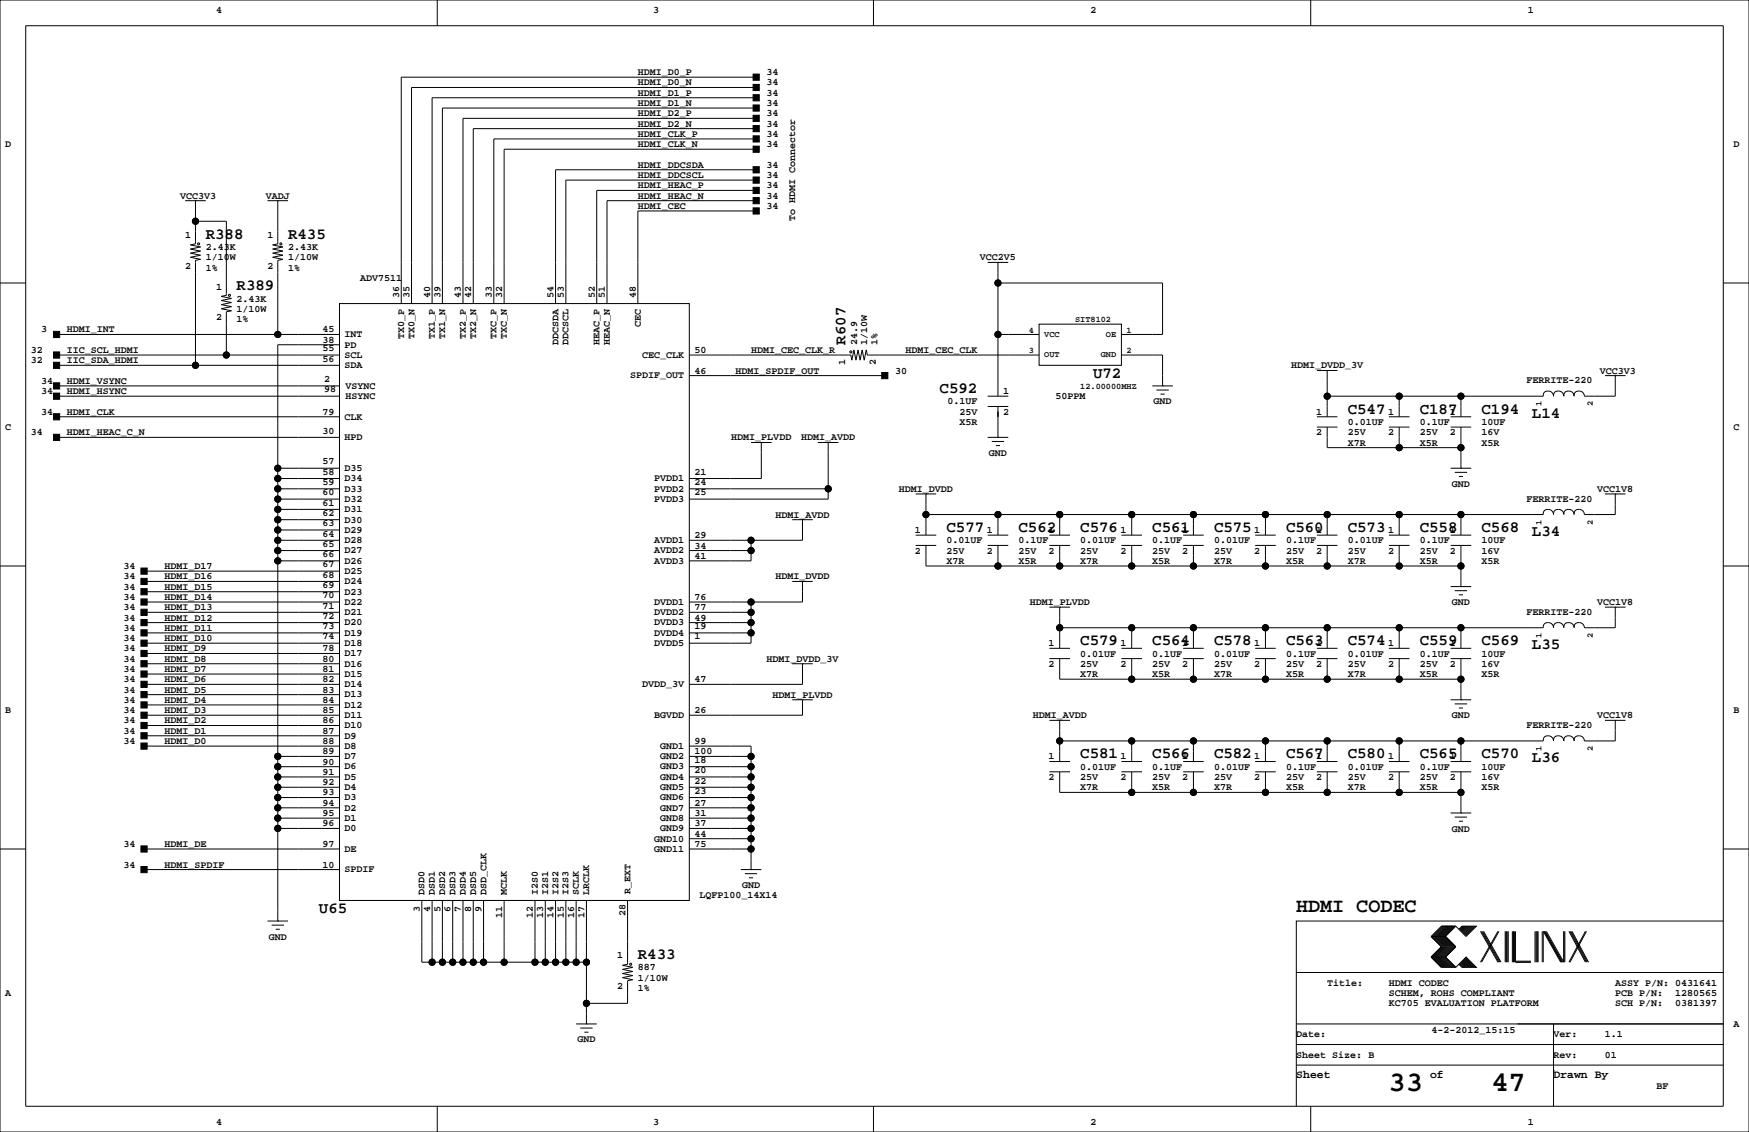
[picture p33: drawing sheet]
<svg xmlns="http://www.w3.org/2000/svg" width="432mm" height="279mm" viewBox="0 0 432 279" stroke-linecap="round" stroke-linejoin="round" font-family="sans-serif">
<defs><g id="words">
<g font-size="7.1">
<text x="342.8" y="269.3">33</text>
<text x="368.2" y="269.3">47</text>
</g>
<text font-size="4.9" x="320" y="225.1">HDMI CODEC</text>
<g font-size="3.9">
<text x="50.8" y="58.9">R388</text>
<text x="71.1" y="58.9">R435</text>
<text x="58.4" y="71.6">R389</text>
<text x="208.8" y="85.1" transform="rotate(-90 208.8 85.1)">R607</text>
<text x="269.9" y="93.2">U72</text>
<text x="232" y="97">C592</text>
<text x="332.7" y="102.1">C547</text>
<text x="350.5" y="102.1">C187</text>
<text x="365.8" y="102.1">C194</text>
<text x="378.2" y="103.1">L14</text>
<text x="233.7" y="131.3">C577</text>
<text x="251.5" y="131.3">C562</text>
<text x="266.7" y="131.3">C576</text>
<text x="284.5" y="131.3">C561</text>
<text x="299.7" y="131.3">C575</text>
<text x="317.5" y="131.3">C560</text>
<text x="332.7" y="131.3">C573</text>
<text x="350.5" y="131.3">C558</text>
<text x="365.8" y="131.3">C568</text>
<text x="378.2" y="132.3">L34</text>
<text x="266.7" y="159.2">C579</text>
<text x="284.5" y="159.2">C564</text>
<text x="299.7" y="159.2">C578</text>
<text x="317.5" y="159.2">C563</text>
<text x="332.7" y="159.2">C574</text>
<text x="350.5" y="159.2">C559</text>
<text x="365.8" y="159.2">C569</text>
<text x="378.2" y="160.2">L35</text>
<text x="266.7" y="187.2">C581</text>
<text x="284.5" y="187.2">C566</text>
<text x="299.7" y="187.2">C582</text>
<text x="317.5" y="187.2">C567</text>
<text x="332.7" y="187.2">C580</text>
<text x="350.5" y="187.2">C565</text>
<text x="365.8" y="187.2">C570</text>
<text x="378.2" y="188.2">L36</text>
<text x="78.7" y="225.3">U65</text>
<text x="157.5" y="236.7">R433</text>
</g>
<g font-size="2.8">
<text x="320" y="266.1">Sheet</text>
<text x="353.1" y="266.1">of</text>
<text x="383.5" y="266.1">Drawn By</text>
</g>
<g font-size="2.5">
<text x="53.3" y="3.3">4</text>
<text x="161.3" y="3.3">3</text>
<text x="269.2" y="3.3">2</text>
<text x="377.2" y="3.3">1</text>
<text x="157.5" y="18.5">HDMI_D0_P</text>
<text x="157.5" y="23.6">HDMI_D1_P</text>
<text x="157.5" y="21.1">HDMI_D0_N</text>
<text x="189.2" y="18.5">34</text>
<text x="189.2" y="23.6">34</text>
<text x="189.2" y="21.1">34</text>
<text x="157.5" y="28.7">HDMI_D2_P</text>
<text x="157.5" y="26.2">HDMI_D1_N</text>
<text x="189.2" y="28.7">34</text>
<text x="189.2" y="26.2">34</text>
<text x="157.5" y="33.8">HDMI_CLK_P</text>
<text x="157.5" y="31.2">HDMI_D2_N</text>
<text x="189.2" y="33.8">34</text>
<text x="189.2" y="31.2">34</text>
<text x="1.3" y="36.3">D</text>
<text x="157.5" y="41.4">HDMI_DDCSDA</text>
<text x="157.5" y="36.3">HDMI_CLK_N</text>
<text x="189.2" y="41.4">34</text>
<text x="189.2" y="36.3">34</text>
<text x="428" y="36.3">D</text>
<text x="157.5" y="43.9">HDMI_DDCSCL</text>
<text x="157.5" y="46.5">HDMI_HEAC_P</text>
<text x="189.2" y="43.9">34</text>
<text x="189.2" y="46.5">34</text>
<text x="44.4" y="49">VCC3V3</text>
<text x="65.6" y="49">VADJ</text>
<text x="157.5" y="51.6">HDMI_CEC</text>
<text x="157.5" y="49">HDMI_HEAC_N</text>
<text x="189.2" y="51.6">34</text>
<text x="189.2" y="49">34</text>
<text x="45.7" y="58.8">1</text>
<text x="66" y="58.8">1</text>
<text x="196.3" y="54.6" transform="rotate(-90 196.3 54.6)">To HDMI Connector</text>
<text x="50.8" y="61.7">2.43K</text>
<text x="50.8" y="64.3">1/10W</text>
<text x="71.1" y="61.7">2.43K</text>
<text x="71.1" y="64.3">1/10W</text>
<text x="241.9" y="64.3">VCC2V5</text>
<text x="45.7" y="66.4">2</text>
<text x="50.8" y="66.8">1%</text>
<text x="53.3" y="71.5">1</text>
<text x="66" y="66.4">2</text>
<text x="71.1" y="66.8">1%</text>
<text x="88.9" y="69.3">ADV7511</text>
<text x="58.4" y="77">1/10W</text>
<text x="58.4" y="74.4">2.43K</text>
<text x="98.6" y="73.7" transform="rotate(-90 98.6 73.7)">36</text>
<text x="101.1" y="73.7" transform="rotate(-90 101.1 73.7)">35</text>
<text x="106.2" y="73.7" transform="rotate(-90 106.2 73.7)">40</text>
<text x="108.7" y="73.7" transform="rotate(-90 108.7 73.7)">39</text>
<text x="113.8" y="73.7" transform="rotate(-90 113.8 73.7)">43</text>
<text x="116.3" y="73.7" transform="rotate(-90 116.3 73.7)">42</text>
<text x="121.4" y="73.7" transform="rotate(-90 121.4 73.7)">33</text>
<text x="124" y="73.7" transform="rotate(-90 124 73.7)">32</text>
<text x="136.7" y="73.7" transform="rotate(-90 136.7 73.7)">54</text>
<text x="139.2" y="73.7" transform="rotate(-90 139.2 73.7)">53</text>
<text x="146.8" y="73.7" transform="rotate(-90 146.8 73.7)">52</text>
<text x="149.4" y="73.7" transform="rotate(-90 149.4 73.7)">51</text>
<text x="157" y="73.7" transform="rotate(-90 157 73.7)">48</text>
<text x="10.2" y="82">3</text>
<text x="16.5" y="82">HDMI_INT</text>
<text x="53.3" y="79.1">2</text>
<text x="58.4" y="79.5">1%</text>
<text x="79.6" y="82">45</text>
<text x="85.1" y="83.2">INT</text>
<text x="99.8" y="83.6" transform="rotate(-90 99.8 83.6)">TX0_P</text>
<text x="102.3" y="83.6" transform="rotate(-90 102.3 83.6)">TX0_N</text>
<text x="107.4" y="83.6" transform="rotate(-90 107.4 83.6)">TX1_P</text>
<text x="109.9" y="83.6" transform="rotate(-90 109.9 83.6)">TX1_N</text>
<text x="115" y="83.6" transform="rotate(-90 115 83.6)">TX2_P</text>
<text x="117.5" y="83.6" transform="rotate(-90 117.5 83.6)">TX2_N</text>
<text x="122.6" y="83.6" transform="rotate(-90 122.6 83.6)">TXC_P</text>
<text x="125.2" y="83.6" transform="rotate(-90 125.2 83.6)">TXC_N</text>
<text x="158.2" y="80.6" transform="rotate(-90 158.2 80.6)">CEC</text>
<text x="7.6" y="87.1">32</text>
<text x="7.6" y="89.7">32</text>
<text x="16.5" y="87.1">IIC_SCL_HDMI</text>
<text x="16.5" y="89.7">IIC_SDA_HDMI</text>
<text x="79.6" y="89.2">56</text>
<text x="79.6" y="86.7">55</text>
<text x="79.6" y="84.6">38</text>
<text x="85.1" y="88.3">SCL</text>
<text x="85.1" y="85.8">PD</text>
<text x="137.9" y="85.1" transform="rotate(-90 137.9 85.1)">DDCSDA</text>
<text x="140.4" y="85.1" transform="rotate(-90 140.4 85.1)">DDCSCL</text>
<text x="148" y="85.1" transform="rotate(-90 148 85.1)">HEAC_P</text>
<text x="150.6" y="85.1" transform="rotate(-90 150.6 85.1)">HEAC_N</text>
<text x="158.5" y="88.3">CEC_CLK</text>
<text x="171.4" y="87.1">50</text>
<text x="185.4" y="87.1">HDMI_CEC_CLK_R</text>
<text x="211.6" y="85.1" transform="rotate(-90 211.6 85.1)">24.9</text>
<text x="214.1" y="85.1" transform="rotate(-90 214.1 85.1)">1/10W</text>
<text x="216.7" y="85.1" transform="rotate(-90 216.7 85.1)">1%</text>
<text x="223.5" y="87.1">HDMI_CEC_CLK</text>
<text x="10.2" y="94.7">34</text>
<text x="16.5" y="94.7">HDMI_VSYNC</text>
<text x="80" y="94.3">2</text>
<text x="85.1" y="90.9">SDA</text>
<text x="85.3" y="95.9">VSYNC</text>
<text x="155.6" y="93.4">SPDIF_OUT</text>
<text x="171.4" y="92.2">46</text>
<text x="181.6" y="92.2">HDMI_SPDIF_OUT</text>
<text x="208.6" y="90.2" transform="rotate(-90 208.6 90.2)">1</text>
<text x="216.2" y="90.2" transform="rotate(-90 216.2 90.2)">2</text>
<text x="221" y="92.2">30</text>
<text x="318.8" y="90.9">HDMI_DVDD_3V</text>
<text x="376.9" y="94.6">FERRITE-220</text>
<text x="395" y="92.2">VCC3V3</text>
<text x="10.2" y="97.3">34</text>
<text x="16.5" y="97.3">HDMI_HSYNC</text>
<text x="80" y="96.9">98</text>
<text x="85.3" y="98.5">HSYNC</text>
<text x="233.9" y="99.8">0.1UF</text>
<text x="247.6" y="97.3">1</text>
<text x="260.6" y="98.6">50PPM</text>
<text x="284.8" y="99.8">GND</text>
<text x="1.3" y="106.2">C</text>
<text x="7.6" y="107.4">34</text>
<text x="10.2" y="102.4">34</text>
<text x="16.5" y="107.4">HDMI_HEAC_C_N</text>
<text x="16.5" y="102.4">HDMI_CLK</text>
<text x="79.6" y="102.4">79</text>
<text x="79.6" y="107">30</text>
<text x="85.1" y="103.6">CLK</text>
<text x="236.9" y="104.9">X5R</text>
<text x="236.9" y="102.4">25V</text>
<text x="247.6" y="102.4">2</text>
<text x="324.9" y="102.4">1</text>
<text x="324.9" y="107.4">2</text>
<text x="332.7" y="104.9">0.01UF</text>
<text x="332.7" y="107.4">25V</text>
<text x="342.7" y="102.4">1</text>
<text x="342.7" y="107.4">2</text>
<text x="350.5" y="104.9">0.1UF</text>
<text x="350.5" y="107.4">25V</text>
<text x="357.9" y="107.4">2</text>
<text x="357.9" y="102.4">1</text>
<text x="365.8" y="104.9">10UF</text>
<text x="365.8" y="107.4">16V</text>
<text x="428" y="106.2">C</text>
<text x="85.1" y="108.6">HPD</text>
<text x="180.6" y="108.7">HDMI_PLVDD</text>
<text x="197.8" y="108.7">HDMI_AVDD</text>
<text x="244.2" y="112.5">GND</text>
<text x="332.7" y="110">X7R</text>
<text x="350.5" y="110">X5R</text>
<text x="365.8" y="110">X5R</text>
<text x="79.6" y="119.7">59</text>
<text x="79.6" y="117.2">58</text>
<text x="79.6" y="114.6">57</text>
<text x="85.1" y="118.8">D34</text>
<text x="85.1" y="116.3">D35</text>
<text x="161.5" y="118.8">PVDD1</text>
<text x="171.4" y="117.2">21</text>
<text x="171.4" y="119.7">24</text>
<text x="79.6" y="124.8">61</text>
<text x="79.6" y="122.3">60</text>
<text x="85.1" y="123.9">D32</text>
<text x="85.1" y="121.3">D33</text>
<text x="161.5" y="121.3">PVDD2</text>
<text x="161.5" y="123.9">PVDD3</text>
<text x="171.4" y="122.3">25</text>
<text x="221.9" y="121.4">HDMI_DVDD</text>
<text x="358.5" y="120.1">GND</text>
<text x="376.9" y="123.8">FERRITE-220</text>
<text x="394.3" y="121.4">VCC1V8</text>
<text x="79.6" y="129.9">63</text>
<text x="79.6" y="127.3">62</text>
<text x="85.1" y="126.4">D31</text>
<text x="85.1" y="131.5">D29</text>
<text x="85.1" y="129">D30</text>
<text x="191.5" y="127.8">HDMI_AVDD</text>
<text x="225.8" y="131.6">1</text>
<text x="243.6" y="131.6">1</text>
<text x="258.9" y="131.6">1</text>
<text x="276.6" y="131.6">1</text>
<text x="291.9" y="131.6">1</text>
<text x="309.7" y="131.6">1</text>
<text x="324.9" y="131.6">1</text>
<text x="342.7" y="131.6">1</text>
<text x="357.9" y="131.6">1</text>
<text x="79.6" y="132.4">64</text>
<text x="79.6" y="135">65</text>
<text x="79.6" y="137.5">66</text>
<text x="85.1" y="134">D28</text>
<text x="85.1" y="136.6">D27</text>
<text x="161.5" y="136.6">AVDD2</text>
<text x="161.5" y="134">AVDD1</text>
<text x="171.4" y="135.4">34</text>
<text x="171.4" y="137.9">41</text>
<text x="171.4" y="132.8">29</text>
<text x="225.8" y="136.7">2</text>
<text x="233.7" y="134.1">0.01UF</text>
<text x="233.7" y="136.7">25V</text>
<text x="243.6" y="136.7">2</text>
<text x="251.5" y="134.1">0.1UF</text>
<text x="251.5" y="136.7">25V</text>
<text x="258.9" y="136.7">2</text>
<text x="266.7" y="136.7">25V</text>
<text x="266.7" y="134.1">0.01UF</text>
<text x="276.6" y="136.7">2</text>
<text x="284.5" y="136.7">25V</text>
<text x="284.5" y="134.1">0.1UF</text>
<text x="291.9" y="136.7">2</text>
<text x="299.7" y="134.1">0.01UF</text>
<text x="299.7" y="136.7">25V</text>
<text x="309.7" y="136.7">2</text>
<text x="317.5" y="134.1">0.1UF</text>
<text x="317.5" y="136.7">25V</text>
<text x="324.9" y="136.7">2</text>
<text x="332.7" y="136.7">25V</text>
<text x="332.7" y="134.1">0.01UF</text>
<text x="342.7" y="136.7">2</text>
<text x="350.5" y="136.7">25V</text>
<text x="350.5" y="134.1">0.1UF</text>
<text x="357.9" y="136.7">2</text>
<text x="365.8" y="134.1">10UF</text>
<text x="365.8" y="136.7">16V</text>
<text x="30.5" y="140.5">34</text>
<text x="30.5" y="143">34</text>
<text x="40.6" y="140.5">HDMI_D17</text>
<text x="40.6" y="143">HDMI_D16</text>
<text x="79.6" y="140">67</text>
<text x="79.6" y="142.6">68</text>
<text x="85.1" y="139.1">D26</text>
<text x="85.1" y="141.7">D25</text>
<text x="161.5" y="139.1">AVDD3</text>
<text x="191.5" y="143">HDMI_DVDD</text>
<text x="233.7" y="139.2">X7R</text>
<text x="251.5" y="139.2">X5R</text>
<text x="266.7" y="139.2">X7R</text>
<text x="284.5" y="139.2">X5R</text>
<text x="299.7" y="139.2">X7R</text>
<text x="317.5" y="139.2">X5R</text>
<text x="332.7" y="139.2">X7R</text>
<text x="350.5" y="139.2">X5R</text>
<text x="365.8" y="139.2">X5R</text>
<text x="30.5" y="148.1">34</text>
<text x="30.5" y="145.5">34</text>
<text x="40.6" y="148.1">HDMI_D14</text>
<text x="40.6" y="145.5">HDMI_D15</text>
<text x="79.6" y="145.1">69</text>
<text x="79.6" y="147.7">70</text>
<text x="85.1" y="144.2">D24</text>
<text x="85.1" y="146.7">D23</text>
<text x="85.1" y="149.3">D22</text>
<text x="161.5" y="149.3">DVDD1</text>
<text x="171.4" y="148.1">76</text>
<text x="254.2" y="149.4">HDMI_PLVDD</text>
<text x="358.5" y="149.4">GND</text>
<text x="394.3" y="149.4">VCC1V8</text>
<text x="30.5" y="155.7">34</text>
<text x="30.5" y="150.6">34</text>
<text x="30.5" y="153.2">34</text>
<text x="40.6" y="155.7">HDMI_D11</text>
<text x="40.6" y="150.6">HDMI_D13</text>
<text x="40.6" y="153.2">HDMI_D12</text>
<text x="79.6" y="150.2">71</text>
<text x="79.6" y="152.7">72</text>
<text x="79.6" y="155.3">73</text>
<text x="85.1" y="151.8">D21</text>
<text x="85.1" y="154.4">D20</text>
<text x="161.5" y="151.8">DVDD2</text>
<text x="161.5" y="154.4">DVDD3</text>
<text x="171.4" y="150.6">77</text>
<text x="171.4" y="153.2">49</text>
<text x="171.4" y="155.3">19</text>
<text x="376.9" y="151.7">FERRITE-220</text>
<text x="30.5" y="158.2">34</text>
<text x="30.5" y="160.8">34</text>
<text x="40.6" y="158.2">HDMI_D10</text>
<text x="40.6" y="160.8">HDMI_D9</text>
<text x="79.6" y="157.8">74</text>
<text x="79.6" y="160.8">78</text>
<text x="85.1" y="156.9">D19</text>
<text x="85.1" y="159.4">D18</text>
<text x="85.1" y="162">D17</text>
<text x="161.5" y="156.9">DVDD4</text>
<text x="161.5" y="159.4">DVDD5</text>
<text x="171.4" y="157.8">1</text>
<text x="258.9" y="159.5">1</text>
<text x="276.6" y="159.5">1</text>
<text x="291.9" y="159.5">1</text>
<text x="309.7" y="159.5">1</text>
<text x="324.9" y="159.5">1</text>
<text x="342.7" y="159.5">1</text>
<text x="357.9" y="159.5">1</text>
<text x="30.5" y="165.9">34</text>
<text x="30.5" y="163.3">34</text>
<text x="40.6" y="165.9">HDMI_D7</text>
<text x="40.6" y="163.3">HDMI_D8</text>
<text x="79.6" y="165.9">81</text>
<text x="79.6" y="163.3">80</text>
<text x="85.1" y="167.1">D15</text>
<text x="85.1" y="164.5">D16</text>
<text x="189.2" y="163.3">HDMI_DVDD_3V</text>
<text x="258.9" y="164.6">2</text>
<text x="266.7" y="162.1">0.01UF</text>
<text x="266.7" y="164.6">25V</text>
<text x="266.7" y="167.1">X7R</text>
<text x="276.6" y="164.6">2</text>
<text x="284.5" y="162.1">0.1UF</text>
<text x="284.5" y="164.6">25V</text>
<text x="284.5" y="167.1">X5R</text>
<text x="291.9" y="164.6">2</text>
<text x="299.7" y="167.1">X7R</text>
<text x="299.7" y="164.6">25V</text>
<text x="299.7" y="162.1">0.01UF</text>
<text x="309.7" y="164.6">2</text>
<text x="317.5" y="167.1">X5R</text>
<text x="317.5" y="164.6">25V</text>
<text x="317.5" y="162.1">0.1UF</text>
<text x="324.9" y="164.6">2</text>
<text x="332.7" y="162.1">0.01UF</text>
<text x="332.7" y="164.6">25V</text>
<text x="332.7" y="167.1">X7R</text>
<text x="342.7" y="164.6">2</text>
<text x="350.5" y="162.1">0.1UF</text>
<text x="350.5" y="164.6">25V</text>
<text x="350.5" y="167.1">X5R</text>
<text x="357.9" y="164.6">2</text>
<text x="365.8" y="162.1">10UF</text>
<text x="365.8" y="164.6">16V</text>
<text x="365.8" y="167.1">X5R</text>
<text x="30.5" y="173.5">34</text>
<text x="30.5" y="170.9">34</text>
<text x="30.5" y="168.4">34</text>
<text x="40.6" y="173.5">HDMI_D4</text>
<text x="40.6" y="170.9">HDMI_D5</text>
<text x="40.6" y="168.4">HDMI_D6</text>
<text x="79.6" y="173.5">84</text>
<text x="79.6" y="170.9">83</text>
<text x="79.6" y="168.4">82</text>
<text x="85.1" y="172.1">D13</text>
<text x="85.1" y="169.6">D14</text>
<text x="158.5" y="169.6">DVDD_3V</text>
<text x="171.4" y="168.4">47</text>
<text x="190.7" y="172.2">HDMI_PLVDD</text>
<text x="1.3" y="176">B</text>
<text x="30.5" y="176">34</text>
<text x="30.5" y="178.6">34</text>
<text x="40.6" y="176">HDMI_D3</text>
<text x="40.6" y="178.6">HDMI_D2</text>
<text x="79.6" y="176">85</text>
<text x="79.6" y="178.6">86</text>
<text x="85.1" y="174.7">D12</text>
<text x="85.1" y="177.2">D11</text>
<text x="85.1" y="179.8">D10</text>
<text x="161.5" y="177.2">BGVDD</text>
<text x="171.4" y="176">26</text>
<text x="255" y="177.3">HDMI_AVDD</text>
<text x="358.5" y="177.3">GND</text>
<text x="376.9" y="179.7">FERRITE-220</text>
<text x="394.3" y="177.3">VCC1V8</text>
<text x="428" y="176">B</text>
<text x="30.5" y="183.6">34</text>
<text x="30.5" y="181.1">34</text>
<text x="40.6" y="183.6">HDMI_D0</text>
<text x="40.6" y="181.1">HDMI_D1</text>
<text x="79.6" y="181.1">87</text>
<text x="79.6" y="183.6">88</text>
<text x="85.1" y="182.3">D9</text>
<text x="85.1" y="184.8">D8</text>
<text x="163" y="184.8">GND1</text>
<text x="171.4" y="183.6">99</text>
<text x="79.6" y="191.3">91</text>
<text x="79.6" y="188.7">90</text>
<text x="79.6" y="186.2">89</text>
<text x="85.1" y="189.9">D6</text>
<text x="85.1" y="187.4">D7</text>
<text x="163" y="187.4">GND2</text>
<text x="163" y="189.9">GND3</text>
<text x="171.4" y="186.2">100</text>
<text x="171.4" y="188.3">18</text>
<text x="171.4" y="190.8">20</text>
<text x="258.9" y="187.5">1</text>
<text x="266.7" y="190">0.01UF</text>
<text x="276.6" y="187.5">1</text>
<text x="284.5" y="190">0.1UF</text>
<text x="291.9" y="187.5">1</text>
<text x="299.7" y="190">0.01UF</text>
<text x="309.7" y="187.5">1</text>
<text x="317.5" y="190">0.1UF</text>
<text x="324.9" y="187.5">1</text>
<text x="332.7" y="190">0.01UF</text>
<text x="342.7" y="187.5">1</text>
<text x="350.5" y="190">0.1UF</text>
<text x="357.9" y="187.5">1</text>
<text x="365.8" y="190">10UF</text>
<text x="79.6" y="193.8">92</text>
<text x="79.6" y="196.3">93</text>
<text x="85.1" y="195">D4</text>
<text x="85.1" y="192.5">D5</text>
<text x="85.1" y="197.5">D3</text>
<text x="163" y="197.5">GND6</text>
<text x="163" y="192.5">GND4</text>
<text x="163" y="195">GND5</text>
<text x="171.4" y="195.9">23</text>
<text x="171.4" y="193.4">22</text>
<text x="258.9" y="192.5">2</text>
<text x="266.7" y="195.1">X7R</text>
<text x="266.7" y="192.5">25V</text>
<text x="276.6" y="192.5">2</text>
<text x="284.5" y="195.1">X5R</text>
<text x="284.5" y="192.5">25V</text>
<text x="291.9" y="192.5">2</text>
<text x="299.7" y="192.5">25V</text>
<text x="299.7" y="195.1">X7R</text>
<text x="309.7" y="192.5">2</text>
<text x="317.5" y="192.5">25V</text>
<text x="317.5" y="195.1">X5R</text>
<text x="324.9" y="192.5">2</text>
<text x="332.7" y="195.1">X7R</text>
<text x="332.7" y="192.5">25V</text>
<text x="342.7" y="192.5">2</text>
<text x="350.5" y="195.1">X5R</text>
<text x="350.5" y="192.5">25V</text>
<text x="357.9" y="192.5">2</text>
<text x="365.8" y="192.5">16V</text>
<text x="365.8" y="195.1">X5R</text>
<text x="79.6" y="201.4">95</text>
<text x="79.6" y="204">96</text>
<text x="79.6" y="198.9">94</text>
<text x="85.1" y="202.6">D1</text>
<text x="85.1" y="200.1">D2</text>
<text x="163" y="200.1">GND7</text>
<text x="163" y="202.6">GND8</text>
<text x="171.4" y="198.9">27</text>
<text x="171.4" y="201.4">31</text>
<text x="171.4" y="204">37</text>
<text x="30.5" y="209">34</text>
<text x="40.6" y="209">HDMI_DE</text>
<text x="79.6" y="209">97</text>
<text x="85.1" y="205.2">D0</text>
<text x="161.5" y="207.7">GND10</text>
<text x="163" y="205.2">GND9</text>
<text x="171.4" y="206.5">44</text>
<text x="171.4" y="209">75</text>
<text x="358.5" y="205.2">GND</text>
<text x="30.5" y="214.1">34</text>
<text x="40.6" y="214.1">HDMI_SPDIF</text>
<text x="79.6" y="214.1">10</text>
<text x="85.1" y="210.2">DE</text>
<text x="85.1" y="215.3">SPDIF</text>
<text x="161.5" y="210.2">GND11</text>
<text x="104.8" y="221" transform="rotate(-90 104.8 221)">DSD0</text>
<text x="107.4" y="221" transform="rotate(-90 107.4 221)">DSD1</text>
<text x="109.9" y="221" transform="rotate(-90 109.9 221)">DSD2</text>
<text x="112.5" y="221" transform="rotate(-90 112.5 221)">DSD3</text>
<text x="115" y="221" transform="rotate(-90 115 221)">DSD4</text>
<text x="117.5" y="221" transform="rotate(-90 117.5 221)">DSD5</text>
<text x="120.1" y="221" transform="rotate(-90 120.1 221)">DSD_CLK</text>
<text x="125.2" y="221" transform="rotate(-90 125.2 221)">MCLK</text>
<text x="132.8" y="221" transform="rotate(-90 132.8 221)">I2S0</text>
<text x="135.3" y="221" transform="rotate(-90 135.3 221)">I2S1</text>
<text x="137.9" y="221" transform="rotate(-90 137.9 221)">I2S2</text>
<text x="140.4" y="221" transform="rotate(-90 140.4 221)">I2S3</text>
<text x="142.9" y="221" transform="rotate(-90 142.9 221)">SCLK</text>
<text x="145.5" y="221" transform="rotate(-90 145.5 221)">LRCLK</text>
<text x="155.6" y="220.8" transform="rotate(-90 155.6 220.8)">R_EXT</text>
<text x="172.7" y="221.7">LQFP100_14X14</text>
<text x="183.2" y="219.2">GND</text>
<text x="103.6" y="225" transform="rotate(-90 103.6 225)">3</text>
<text x="106.2" y="225" transform="rotate(-90 106.2 225)">4</text>
<text x="108.7" y="225" transform="rotate(-90 108.7 225)">5</text>
<text x="111.3" y="225" transform="rotate(-90 111.3 225)">6</text>
<text x="113.8" y="225" transform="rotate(-90 113.8 225)">7</text>
<text x="116.3" y="225" transform="rotate(-90 116.3 225)">8</text>
<text x="118.9" y="225" transform="rotate(-90 118.9 225)">9</text>
<text x="124" y="226.5" transform="rotate(-90 124 226.5)">11</text>
<text x="131.6" y="226.5" transform="rotate(-90 131.6 226.5)">12</text>
<text x="134.1" y="226.5" transform="rotate(-90 134.1 226.5)">13</text>
<text x="136.7" y="226.5" transform="rotate(-90 136.7 226.5)">14</text>
<text x="139.2" y="226.5" transform="rotate(-90 139.2 226.5)">15</text>
<text x="141.7" y="226.5" transform="rotate(-90 141.7 226.5)">16</text>
<text x="144.3" y="226.5" transform="rotate(-90 144.3 226.5)">17</text>
<text x="154.4" y="226.1" transform="rotate(-90 154.4 226.1)">28</text>
<text x="66.4" y="231.9">GND</text>
<text x="152.4" y="236.6">1</text>
<text x="157.5" y="239.5">887</text>
<text x="1.3" y="245.9">A</text>
<text x="152.4" y="244.2">2</text>
<text x="157.5" y="242.1">1/10W</text>
<text x="157.5" y="244.6">1%</text>
<text x="327.7" y="243.3">Title:</text>
<text x="342.9" y="245.9">SCHEM, ROHS COMPLIANT</text>
<text x="342.9" y="243.3">HDMI CODEC</text>
<text x="398.8" y="243.3">ASSY P/N: 0431641</text>
<text x="398.8" y="245.9">PCB P/N:</text>
<text x="413.6" y="245.9">1280565</text>
<text x="342.9" y="248.4">KC705 EVALUATION PLATFORM</text>
<text x="398.8" y="248.4">SCH P/N:</text>
<text x="413.6" y="248.4">0381397</text>
<text x="142.6" y="257.3">GND</text>
<text x="320" y="256">Date:</text>
<text x="353.4" y="255">4-2-2012_15:15</text>
<text x="383.5" y="256">Ver:</text>
<text x="396.2" y="256">1.1</text>
<text x="428" y="253.5">A</text>
<text x="320" y="261.1">Sheet Size: B</text>
<text x="383.5" y="261.1">Rev:</text>
<text x="396.2" y="261.1">01</text>
<text x="408.9" y="268.7">BF</text>
<text x="53.3" y="277.6">4</text>
<text x="161.3" y="277.6">3</text>
<text x="269.2" y="277.6">2</text>
<text x="377.2" y="277.6">1</text>
</g>
<g font-size="2.1">
<text x="254" y="82.1">4</text>
<text x="257.8" y="83.1">VCC</text>
<text x="265.4" y="79.6">SIT8102</text>
<text x="273" y="83.1">OE</text>
<text x="278.1" y="82.1">1</text>
<text x="254" y="87.2">3</text>
<text x="257.8" y="88.2">OUT</text>
<text x="271.8" y="88.2">GND</text>
<text x="278.1" y="87.2">2</text>
<text x="266.7" y="96.1">12.00000MHZ</text>
<text x="380.6" y="100.3" transform="rotate(-90 380.6 100.3)">1</text>
<text x="393.3" y="100.3" transform="rotate(-90 393.3 100.3)">2</text>
<text x="380.6" y="129.5" transform="rotate(-90 380.6 129.5)">1</text>
<text x="393.3" y="129.5" transform="rotate(-90 393.3 129.5)">2</text>
<text x="380.6" y="157.5" transform="rotate(-90 380.6 157.5)">1</text>
<text x="393.3" y="157.5" transform="rotate(-90 393.3 157.5)">2</text>
<text x="380.6" y="185.4" transform="rotate(-90 380.6 185.4)">1</text>
<text x="393.3" y="185.4" transform="rotate(-90 393.3 185.4)">2</text>
</g>
</g></defs>
<g fill="none" stroke="#000" stroke-width=".25">
<path d="M0 0h431.8v279.4h-431.8zM6.3 6.4h419.1v266.6h-419.1zM107.9 0v6.4M186.7 19.1h-87.6v55.8M215.6 0v6.4M323.6 0v6.4M186.7 36.8h-62.2v38.1M186.7 31.8h-69.9v43.1M186.7 29.2h-72.4v45.7M186.7 26.7h-77.5v48.2M186.7 24.1h-80v50.8M186.7 21.6h-85.1v53.3"/>
<path d="M186.7 34.3h-64.8v40.6M45.7 49.5h5.1M48.3 49.5h.1M48.3 49.5v10.7l-1.3 .3 2.5 .5-2.5 .5 2.5 .5-2.5 .5 2.5 .5-2.5 .5 2.5 .5-1.2 .3v25.9M48.3 54.6h7.6v18.3l-1.3 .3 2.5 .5-2.5 .5 2.5 .5-2.5 .5 2.5 .5-2.5 .5 2.5 .5-1.2 .3v10.6M66 49.5h5.1M68.6 49.5h.1M68.6 49.5v10.7l-1.3 .3 2.5 .5-2.5 .5 2.5 .5-2.5 .5 2.5 .5-2.5 .5 2.5 .5-1.2 .3v18.2M186.7 44.4h-47v30.5M186.7 41.9h-49.5v33M186.7 47h-39.4v27.9M186.7 49.5h-36.8v25.4"/>
<path d="M186.7 52.1h-29.2v22.8M0 69.8h6.3M83.8 74.9h86.4v147.3h-86.4zM243.8 64.8h5.1M246.4 64.8h.1M246.4 69.8h40.6v12.7h-10.1M246.4 64.8v33M425.4 69.8h6.4M14 87.6h69.8M14 97.8h69.8M14 90.2h69.8M14 95.2h69.8"/>
<path d="M14 82.5h69.8M83.8 85.1h-15.2v142.2M170.2 87.6h39.9l.2 1.3 .5-2.5 .5 2.5 .5-2.5 .5 2.5 .6-2.5 .5 2.5 .5-2.5 .2 1.2h42.4M170.2 92.7h48.2M243.8 97.8h5.1M246.4 82.5h10.1M256.5 80h20.4v10.2h-20.4zM276.9 87.6h10.1v7.6M284.5 95.2h5.1M285.5 96.3h3M286.5 97.3h1M287 95.2h.1"/>
<path d="M325.1 91.4h5.1M327.7 91.4h.1M327.7 91.4v11.5M345.4 97.8v5.1M360.7 97.8v5.1M382.3 96.6a1.02 1.02 0 0 0-1.3 1.2h-53.3M382.3 96.5a1.27 1.27 0 0 1 1.2 1.3M383.6 97.8a1.26 1.26 0 0 1 1.2-1.4 1.26 1.26 0 0 1 1.3 1.4M386.1 97.8a1.26 1.26 0 0 1 1.3-1.4 1.26 1.26 0 0 1 1.2 1.4M396.2 92.7h5.1M398.8 92.7h.1M398.8 92.7v5.1h-7.6a1.26 1.26 0 0 0-1.3-1.3 1.26 1.26 0 0 0-1.2 1.3"/>
<path d="M14 102.9h69.8M14 107.9h69.8M68.6 115.6h15.2M68.6 118.1h15.2M185.4 109.2h5.1M188 109.2h.1M188 109.2v8.9h-17.8M201.9 109.2h5.1M204.5 109.2h.1M204.5 109.2v14h-34.3M243.8 107.9h5.1M243.8 100.3h5.1"/>
<path d="M244.9 109h3M245.9 110h1M246.4 107.9h.1M246.4 100.3v7.6M325.1 105.4h5.1M325.1 102.9h5.1M327.7 105.4v5.1h33M342.9 105.4h5.1M342.9 102.9h5.1M345.4 105.4v5.1M358.1 115.6h5.1M358.1 105.4h5.1"/>
<path d="M358.1 102.9h5.1M359.2 116.6h3M360.2 117.6h1M360.7 115.6h.1M360.7 105.4v10.2M0 139.7h6.3M68.6 120.7h15.2M68.6 123.2h15.2M68.6 125.7h15.2M68.6 128.3h15.2M68.6 130.8h15.2M68.6 133.3h15.2"/>
<path d="M68.6 135.9h15.2M68.6 138.4h15.2M170.2 120.7h34.3M170.2 135.9h15.2M185.4 133.3v5.1h-15.2M195.6 128.3h5.1M198.1 128.3h.1M198.1 128.3v5h-27.9M226.1 134.6h5M226.1 132.1h5M226.1 121.9h5M228.6 121.9h.1"/>
<path d="M228.6 121.9v10.2M228.6 134.6v5.1h132.1M243.8 134.6h5.1M243.8 132.1h5.1M246.4 127v5.1M246.4 134.6v5.1M259.1 134.6h5.1M259.1 132.1h5.1M261.6 127v5.1M261.6 134.6v5.1M276.9 134.6h5M276.9 132.1h5"/>
<path d="M279.4 127v5.1M279.4 134.6v5.1M292.1 134.6h5.1M292.1 132.1h5.1M294.6 127v5.1M294.6 134.6v5.1M309.9 134.6h5.1M309.9 132.1h5.1M312.4 127v5.1M312.4 134.6v5.1M325.1 134.6h5.1M325.1 132.1h5.1"/>
<path d="M327.7 127v5.1M327.7 134.6v5.1M342.9 134.6h5.1M342.9 132.1h5.1M345.4 127v5.1M345.4 134.6v5.1M358.1 134.6h5.1M358.1 132.1h5.1M360.7 127v5.1M360.7 134.6v10.2M382.3 125.8a1.02 1.02 0 0 0-1.3 1.2h-152.4M382.3 125.7a1.27 1.27 0 0 1 1.2 1.3"/>
<path d="M384.8 125.8a1.02 1.02 0 0 0-1.2 1.2M384.8 125.7a1.27 1.27 0 0 1 1.3 1.3M387.3 125.8a1.02 1.02 0 0 0-1.2 1.2M387.3 125.7a1.27 1.27 0 0 1 1.3 1.3M389.9 125.8a1.02 1.02 0 0 0-1.2 1.2M396.2 121.9h5.1M398.8 121.9v5.1h-7.6a1.27 1.27 0 0 0-1.3-1.3M398.8 121.9h.1M425.4 139.7h6.4M35.6 153.7h48.2M35.6 143.5h48.2M35.6 141h48.2"/>
<path d="M35.6 146h48.2M35.6 148.6h48.2M35.6 151.1h48.2M35.6 156.2h48.2M35.6 158.8h48.2M170.2 153.7h15.2M170.2 151.1h15.2M170.2 156.2h15.2M185.4 148.6v10.2h-15.2M195.6 143.5h5.1M198.1 143.5h.1M198.1 143.5v5.1h-27.9"/>
<path d="M259.1 149.9h5.1M261.6 149.9h.1M261.6 149.9v10.1M279.4 154.9v5.1M294.6 154.9v5.1M312.4 154.9v5.1M327.7 154.9v5.1M345.4 154.9v5.1M358.1 144.8h5.1M359.2 145.8h3M360.2 146.8h1M360.7 144.8h.1"/>
<path d="M360.7 154.9v5.1M382.3 153.7a1.02 1.02 0 0 0-1.3 1.2h-119.4M382.3 153.7a1.27 1.27 0 0 1 1.2 1.2M383.6 154.9a1.26 1.26 0 0 1 1.2-1.3 1.26 1.26 0 0 1 1.3 1.3M386.1 154.9a1.26 1.26 0 0 1 1.3-1.3 1.26 1.26 0 0 1 1.2 1.3M396.2 149.9h5.1M398.8 149.9h.1M398.8 149.9v5h-7.6a1.26 1.26 0 0 0-1.3-1.3 1.26 1.26 0 0 0-1.2 1.3M35.6 179.1h48.2M35.6 168.9h48.2M35.6 161.3h48.2M35.6 163.8h48.2"/>
<path d="M35.6 166.4h48.2M35.6 171.4h48.2M35.6 174h48.2M35.6 176.5h48.2M195.6 163.8h5.1M195.6 172.7h5.1M198.1 163.8h.1M198.1 172.7h.1M198.1 163.8v5.1h-27.9M198.1 172.7v3.8h-27.9M259.1 177.8h5.1M259.1 162.6h5.1"/>
<path d="M259.1 160h5.1M261.6 177.8h.1M261.6 162.6v5h99.1M261.6 177.8v10.2M276.9 162.6h5M276.9 160h5M279.4 162.6v5M292.1 162.6h5.1M292.1 160h5.1M294.6 162.6v5M309.9 162.6h5.1M309.9 160h5.1"/>
<path d="M312.4 162.6v5M325.1 162.6h5.1M325.1 160h5.1M327.7 162.6v5M342.9 162.6h5.1M342.9 160h5.1M345.4 162.6v5M358.1 162.6h5.1M358.1 160h5.1M358.1 172.7h5.1M359.2 173.7h3M360.2 174.8h1"/>
<path d="M360.7 172.7h.1M360.7 162.6v10.1M396.2 177.8h5.1M398.8 177.8h.1M398.8 177.8v5.1h-7.6a1.27 1.27 0 0 0-1.3-1.3M35.6 181.6h48.2M35.6 184.1h48.2M68.6 199.4h15.2M68.6 196.8h15.2M68.6 194.3h15.2M68.6 186.7h15.2M68.6 189.2h15.2"/>
<path d="M68.6 191.8h15.2M170.2 199.4h15.2M170.2 196.8h15.2M170.2 194.3h15.2M170.2 186.7h15.2M170.2 189.2h15.2M170.2 191.8h15.2M170.2 184.1h15.2v30.5M259.1 190.5h5.1M259.1 188h5.1M261.6 190.5v5.1h99.1M276.9 190.5h5"/>
<path d="M276.9 188h5M279.4 182.9v5.1M279.4 190.5v5.1M292.1 190.5h5.1M292.1 188h5.1M294.6 182.9v5.1M294.6 190.5v5.1M309.9 190.5h5.1M309.9 188h5.1M312.4 182.9v5.1M312.4 190.5v5.1M325.1 190.5h5.1"/>
<path d="M325.1 188h5.1M327.7 182.9v5.1M327.7 190.5v5.1M342.9 190.5h5.1M342.9 188h5.1M345.4 182.9v5.1M345.4 190.5v5.1M358.1 190.5h5.1M358.1 188h5.1M360.7 182.9v5.1M360.7 190.5v10.2M382.3 181.6a1.02 1.02 0 0 0-1.3 1.3h-119.4"/>
<path d="M382.3 181.6a1.27 1.27 0 0 1 1.2 1.3M384.8 181.6a1.02 1.02 0 0 0-1.2 1.3M384.8 181.6a1.27 1.27 0 0 1 1.3 1.3M387.3 181.6a1.02 1.02 0 0 0-1.2 1.3M387.3 181.6a1.27 1.27 0 0 1 1.3 1.3M389.9 181.6a1.02 1.02 0 0 0-1.2 1.3M0 209.5h6.3M35.6 209.5h48.2M35.6 214.6h48.2M68.6 204.5h15.2M68.6 201.9h15.2M170.2 204.5h15.2"/>
<path d="M170.2 201.9h15.2M170.2 207h15.2M170.2 209.5h15.2M182.9 214.6h5.1M183.9 215.6h3M184.9 216.7h1M185.4 214.6h.1M358.1 200.7h5.1M359.2 201.7h3M360.2 202.7h1M360.7 200.7h.1M425.4 209.5h6.4"/>
<path d="M66 227.3h5.1M67.1 228.3h3M68.1 229.4h1M68.6 227.3h.1M104.1 222.2v15.3h40.7M106.7 222.2v15.3M109.2 222.2v15.3M111.8 222.2v15.3M114.3 222.2v15.3M116.8 222.2v15.3M119.4 222.2v15.3M124.5 222.2v15.3"/>
<path d="M132.1 222.2v15.3M134.6 222.2v15.3M137.2 222.2v15.3M139.7 222.2v15.3M142.2 222.2v15.3M144.8 222.2v30.5M154.9 222.2v15.8l-1.2 .3 2.5 .5-2.5 .5 2.5 .5-2.5 .5 2.5 .5-2.5 .5 2.5 .5-1.3 .3v5.5h-10.1M353.3 236.2l2.6 2.6h3.5M353.3 231.1l2.6 2.6-2.6 2.5M353.3 236.2h3.6M353.3 231.1h3.6M356.1 228.6l-2.5 2.5 2.5 2.6-2.5 2.5 2.5 2.6"/>
<path d="M356.4 228.6l-2.6 2.5 2.6 2.6-2.6 2.5 2.6 2.6M356.6 228.6l-2.5 2.5 2.5 2.6-2.5 2.5 2.5 2.6M356.9 228.6l-2.6 2.5 2.6 2.6-2.6 2.5 2.6 2.6M356.9 231.1l2.5 2.6-2.5 2.5M356.9 236.2l2.5 2.6M357.1 228.6l-2.5 2.5 2.5 2.6-2.5 2.5 2.5 2.6M357.4 228.6l-2.6 2.5 2.6 2.6-2.6 2.5 2.6 2.6M357.6 228.6l-2.5 2.5 2.5 2.6-2.5 2.5 2.5 2.6M357.9 228.6l-2.6 2.5 2.6 2.6-2.6 2.5 2.6 2.6M358.1 228.6l-2.5 2.5 2.5 2.6-2.5 2.5 2.5 2.6M358.4 228.6l-2.5 2.5 2.5 2.6-2.5 2.5 2.5 2.6M358.6 228.6l-2.5 2.5 2.5 2.6-2.5 2.5 2.5 2.6"/>
<path d="M358.9 228.6l-2.5 2.5 2.5 2.6-2.5 2.5 2.5 2.6M359.2 228.6l-2.6 2.5 2.6 2.6-2.6 2.5 2.6 2.6M359.4 228.6l2.5 2.5 2.6-2.5h-3.6l-.7 .8M359.4 228.6h-3.5l-2.6 2.5M359.4 228.6l-2.5 2.5M360.2 238l.7 .8h3.6l-2.6-2.6-2.5 2.6M360.4 237.7l1 1.1M360.4 238l.8 .8M360.7 237.5l1.2 1.3M360.7 237.7l1 1.1M360.9 237.2l1.6 1.6M360.9 237.5l1.3 1.3"/>
<path d="M361.2 237l1.8 1.8M361.2 237.2l1.5 1.6M361.2 228.6l-.8 .8M361.4 236.7l2.1 2.1M361.4 237l1.8 1.8M361.4 228.6l-1 1M361.7 236.5l2.3 2.3M361.7 236.7l2 2.1M361.7 228.6l-1 1M361.9 236.5l2.3 2.3M361.9 228.6l-1.2 1.3M362.2 228.6l-1.3 1.3"/>
<path d="M362.5 228.6l-1.6 1.5M362.7 228.6l-1.5 1.5M363 228.6l-1.8 1.8M363.2 228.6l-1.8 1.8M363.5 228.6l-2.1 2M363.7 228.6l-2 2M364 228.6l-2.3 2.3M364.2 228.6l-2.3 2.3M365.5 229.9l4.3 7.6M365.8 229.9l4.3 7.6M366 229.9l4.3 7.6M366.3 229.9l4.3 7.6"/>
<path d="M369.8 229.9l-4.3 7.6M370.1 229.9l-4.3 7.6M371.6 229.9v7.6M371.9 229.9v7.6M372.1 229.9v7.6M372.4 229.9v7.6M373.4 229.9v7.6M373.6 229.9v7.6M373.9 229.9v7.6M374.1 229.9v7.6h3.9M374.1 237.2h3.9M379 229.9v7.6"/>
<path d="M379.2 229.9v7.6M379.5 229.9v7.6M379.7 229.9v7.6M380.7 229.9v7.6M381 237.5v-7.6l4.3 7.6M381.3 229.9l4.3 7.6M381.5 229.9l4.3 7.6M381.8 229.9l4.3 7.6v-7.6M386.3 229.9v7.6M387.3 229.9l4.1 7.6M387.6 229.9l4.1 7.6M387.9 229.9l4 7.6"/>
<path d="M388.1 229.9l4.1 7.6M391.4 229.9l-4.1 7.6M391.7 229.9l-4.1 7.6M425.4 227.3h-105.4v35.6M142.2 252.7h5.1M143.3 253.7h3M144.3 254.8h1M144.8 252.7h.1M320 257.8h105.4M320 252.7h105.4M320 240h105.4M383.5 252.7v20.3"/>
<path d="M107.9 273v6.4M215.6 273v6.4M320 262.9v10.1M320 262.9h105.4M323.6 273v6.4M383.5 264.2h.1"/>
<circle cx="48.3" cy="54.6" r=".76"/>
<circle cx="49" cy="60.2" r=".25"/>
<circle cx="56.6" cy="72.9" r=".25"/>
<circle cx="69.3" cy="60.2" r=".25"/>
<circle cx="246.4" cy="69.8" r=".76"/>
<circle cx="48.3" cy="90.2" r=".76"/>
<circle cx="55.9" cy="87.6" r=".76"/>
<circle cx="68.6" cy="82.5" r=".76"/>
<circle cx="210.1" cy="86.9" r=".25"/>
<circle cx="246.4" cy="82.5" r=".76"/>
<circle cx="327.7" cy="97.8" r=".76"/>
<circle cx="345.4" cy="97.8" r=".76"/>
<circle cx="360.7" cy="97.8" r=".76"/>
<circle cx="68.6" cy="115.6" r=".76"/>
<circle cx="68.6" cy="118.1" r=".76"/>
<circle cx="345.4" cy="110.5" r=".76"/>
<circle cx="360.7" cy="110.5" r=".76"/>
<circle cx="68.6" cy="138.4" r=".76"/>
<circle cx="68.6" cy="125.7" r=".76"/>
<circle cx="68.6" cy="128.3" r=".76"/>
<circle cx="68.6" cy="133.3" r=".76"/>
<circle cx="68.6" cy="120.6" r=".76"/>
<circle cx="68.6" cy="123.2" r=".76"/>
<circle cx="68.6" cy="135.9" r=".76"/>
<circle cx="68.6" cy="130.8" r=".76"/>
<circle cx="185.4" cy="133.3" r=".76"/>
<circle cx="185.4" cy="135.9" r=".76"/>
<circle cx="204.5" cy="120.6" r=".76"/>
<circle cx="228.6" cy="127" r=".76"/>
<circle cx="246.4" cy="127" r=".76"/>
<circle cx="246.4" cy="139.7" r=".76"/>
<circle cx="261.6" cy="139.7" r=".76"/>
<circle cx="261.6" cy="127" r=".76"/>
<circle cx="279.4" cy="139.7" r=".76"/>
<circle cx="279.4" cy="127" r=".76"/>
<circle cx="294.6" cy="127" r=".76"/>
<circle cx="294.6" cy="139.7" r=".76"/>
<circle cx="312.4" cy="139.7" r=".76"/>
<circle cx="312.4" cy="127" r=".76"/>
<circle cx="327.7" cy="127" r=".76"/>
<circle cx="327.7" cy="139.7" r=".76"/>
<circle cx="345.4" cy="127" r=".76"/>
<circle cx="345.4" cy="139.7" r=".76"/>
<circle cx="360.7" cy="139.7" r=".76"/>
<circle cx="360.7" cy="127" r=".76"/>
<circle cx="185.4" cy="151.1" r=".76"/>
<circle cx="185.4" cy="153.7" r=".76"/>
<circle cx="185.4" cy="148.6" r=".76"/>
<circle cx="185.4" cy="156.2" r=".76"/>
<circle cx="261.6" cy="154.9" r=".76"/>
<circle cx="279.4" cy="154.9" r=".76"/>
<circle cx="294.6" cy="154.9" r=".76"/>
<circle cx="312.4" cy="154.9" r=".76"/>
<circle cx="327.7" cy="154.9" r=".76"/>
<circle cx="345.4" cy="154.9" r=".76"/>
<circle cx="360.7" cy="154.9" r=".76"/>
<circle cx="279.4" cy="167.6" r=".76"/>
<circle cx="294.6" cy="167.6" r=".76"/>
<circle cx="312.4" cy="167.6" r=".76"/>
<circle cx="327.7" cy="167.6" r=".76"/>
<circle cx="345.4" cy="167.6" r=".76"/>
<circle cx="360.7" cy="167.6" r=".76"/>
<circle cx="68.6" cy="194.3" r=".76"/>
<circle cx="68.6" cy="196.8" r=".76"/>
<circle cx="68.6" cy="199.4" r=".76"/>
<circle cx="68.6" cy="189.2" r=".76"/>
<circle cx="68.6" cy="191.8" r=".76"/>
<circle cx="68.6" cy="186.7" r=".76"/>
<circle cx="185.4" cy="199.4" r=".76"/>
<circle cx="185.4" cy="196.8" r=".76"/>
<circle cx="185.4" cy="194.3" r=".76"/>
<circle cx="185.4" cy="189.2" r=".76"/>
<circle cx="185.4" cy="191.8" r=".76"/>
<circle cx="185.4" cy="186.7" r=".76"/>
<circle cx="261.6" cy="182.9" r=".76"/>
<circle cx="279.4" cy="182.9" r=".76"/>
<circle cx="279.4" cy="195.6" r=".76"/>
<circle cx="294.6" cy="182.9" r=".76"/>
<circle cx="294.6" cy="195.6" r=".76"/>
<circle cx="312.4" cy="182.9" r=".76"/>
<circle cx="312.4" cy="195.6" r=".76"/>
<circle cx="327.7" cy="182.9" r=".76"/>
<circle cx="327.7" cy="195.6" r=".76"/>
<circle cx="345.4" cy="182.9" r=".76"/>
<circle cx="345.4" cy="195.6" r=".76"/>
<circle cx="360.7" cy="182.9" r=".76"/>
<circle cx="360.7" cy="195.6" r=".76"/>
<circle cx="68.6" cy="204.5" r=".76"/>
<circle cx="68.6" cy="201.9" r=".76"/>
<circle cx="185.4" cy="209.5" r=".76"/>
<circle cx="185.4" cy="207" r=".76"/>
<circle cx="185.4" cy="204.5" r=".76"/>
<circle cx="185.4" cy="201.9" r=".76"/>
<circle cx="106.7" cy="237.5" r=".76"/>
<circle cx="109.2" cy="237.5" r=".76"/>
<circle cx="111.8" cy="237.5" r=".76"/>
<circle cx="114.3" cy="237.5" r=".76"/>
<circle cx="116.8" cy="237.5" r=".76"/>
<circle cx="119.4" cy="237.5" r=".76"/>
<circle cx="124.5" cy="237.5" r=".76"/>
<circle cx="132.1" cy="237.5" r=".76"/>
<circle cx="134.6" cy="237.5" r=".76"/>
<circle cx="137.2" cy="237.5" r=".76"/>
<circle cx="139.7" cy="237.5" r=".76"/>
<circle cx="142.2" cy="237.5" r=".76"/>
<circle cx="144.8" cy="237.5" r=".76"/>
<circle cx="155.7" cy="238" r=".25"/>
<circle cx="144.8" cy="247.6" r=".76"/>
</g>
<g fill="#000" stroke="#000" stroke-width=".25">
<path d="M185.9 18.3h1.6v1.5h-1.6z" fill-rule="evenodd"/>
<path d="M185.9 20.8h1.6v1.6h-1.6z" fill-rule="evenodd"/>
<path d="M185.9 23.4h1.6v1.5h-1.6z" fill-rule="evenodd"/>
<path d="M185.9 25.9h1.6v1.5h-1.6z" fill-rule="evenodd"/>
<path d="M185.9 28.4h1.6v1.6h-1.6z" fill-rule="evenodd"/>
<path d="M185.9 31h1.6v1.5h-1.6z" fill-rule="evenodd"/>
<path d="M185.9 33.5h1.6v1.6h-1.6z" fill-rule="evenodd"/>
<path d="M185.9 36.1h1.6v1.5h-1.6z" fill-rule="evenodd"/>
<path d="M185.9 46.2h1.6v1.6h-1.6z" fill-rule="evenodd"/>
<path d="M185.9 48.8h1.6v1.5h-1.6z" fill-rule="evenodd"/>
<path d="M185.9 43.7h1.6v1.5h-1.6z" fill-rule="evenodd"/>
<path d="M185.9 41.1h1.6v1.6h-1.6z" fill-rule="evenodd"/>
<path d="M185.9 51.3h1.6v1.5h-1.6z" fill-rule="evenodd"/>
<path d="M13.2 89.4h1.5v1.5h-1.5z" fill-rule="evenodd"/>
<path d="M13.2 86.9h1.5v1.5h-1.5z" fill-rule="evenodd"/>
<path d="M13.2 81.8h1.5v1.5h-1.5z" fill-rule="evenodd"/>
<path d="M13.2 94.5h1.5v1.5h-1.5z" fill-rule="evenodd"/>
<path d="M13.2 97h1.5v1.6h-1.5z" fill-rule="evenodd"/>
<path d="M217.7 91.9h1.5v1.6h-1.5z" fill-rule="evenodd"/>
<path d="M13.2 102.1h1.5v1.5h-1.5z" fill-rule="evenodd"/>
<path d="M13.2 107.2h1.5v1.5h-1.5z" fill-rule="evenodd"/>
<path d="M34.8 152.9h1.5v1.5h-1.5z" fill-rule="evenodd"/>
<path d="M34.8 142.7h1.5v1.6h-1.5z" fill-rule="evenodd"/>
<path d="M34.8 140.2h1.5v1.5h-1.5z" fill-rule="evenodd"/>
<path d="M34.8 145.3h1.5v1.5h-1.5z" fill-rule="evenodd"/>
<path d="M34.8 147.8h1.5v1.6h-1.5z" fill-rule="evenodd"/>
<path d="M34.8 150.4h1.5v1.5h-1.5z" fill-rule="evenodd"/>
<path d="M34.8 155.4h1.5v1.6h-1.5z" fill-rule="evenodd"/>
<path d="M34.8 158h1.5v1.5h-1.5z" fill-rule="evenodd"/>
<path d="M34.8 178.3h1.5v1.5h-1.5z" fill-rule="evenodd"/>
<path d="M34.8 168.1h1.5v1.6h-1.5z" fill-rule="evenodd"/>
<path d="M34.8 160.5h1.5v1.6h-1.5z" fill-rule="evenodd"/>
<path d="M34.8 163.1h1.5v1.5h-1.5z" fill-rule="evenodd"/>
<path d="M34.8 165.6h1.5v1.5h-1.5z" fill-rule="evenodd"/>
<path d="M34.8 170.7h1.5v1.5h-1.5z" fill-rule="evenodd"/>
<path d="M34.8 173.2h1.5v1.6h-1.5z" fill-rule="evenodd"/>
<path d="M34.8 175.8h1.5v1.5h-1.5z" fill-rule="evenodd"/>
<path d="M34.8 180.8h1.5v1.6h-1.5z" fill-rule="evenodd"/>
<path d="M34.8 183.4h1.5v1.5h-1.5z" fill-rule="evenodd"/>
<path d="M34.8 213.9h1.5v1.5h-1.5z" fill-rule="evenodd"/>
<path d="M34.8 208.8h1.5v1.5h-1.5z" fill-rule="evenodd"/>
<circle cx="48.3" cy="54.6" r=".76"/>
<circle cx="246.4" cy="69.8" r=".76"/>
<circle cx="48.3" cy="90.2" r=".76"/>
<circle cx="55.9" cy="87.6" r=".76"/>
<circle cx="68.6" cy="82.5" r=".76"/>
<circle cx="246.4" cy="82.5" r=".76"/>
<circle cx="327.7" cy="97.8" r=".76"/>
<circle cx="345.4" cy="97.8" r=".76"/>
<circle cx="360.7" cy="97.8" r=".76"/>
<circle cx="68.6" cy="115.6" r=".76"/>
<circle cx="68.6" cy="118.1" r=".76"/>
<circle cx="345.4" cy="110.5" r=".76"/>
<circle cx="360.7" cy="110.5" r=".76"/>
<circle cx="68.6" cy="138.4" r=".76"/>
<circle cx="68.6" cy="125.7" r=".76"/>
<circle cx="68.6" cy="128.3" r=".76"/>
<circle cx="68.6" cy="133.3" r=".76"/>
<circle cx="68.6" cy="120.6" r=".76"/>
<circle cx="68.6" cy="123.2" r=".76"/>
<circle cx="68.6" cy="135.9" r=".76"/>
<circle cx="68.6" cy="130.8" r=".76"/>
<circle cx="185.4" cy="133.3" r=".76"/>
<circle cx="185.4" cy="135.9" r=".76"/>
<circle cx="204.5" cy="120.6" r=".76"/>
<circle cx="228.6" cy="127" r=".76"/>
<circle cx="246.4" cy="127" r=".76"/>
<circle cx="246.4" cy="139.7" r=".76"/>
<circle cx="261.6" cy="139.7" r=".76"/>
<circle cx="261.6" cy="127" r=".76"/>
<circle cx="279.4" cy="139.7" r=".76"/>
<circle cx="279.4" cy="127" r=".76"/>
<circle cx="294.6" cy="127" r=".76"/>
<circle cx="294.6" cy="139.7" r=".76"/>
<circle cx="312.4" cy="139.7" r=".76"/>
<circle cx="312.4" cy="127" r=".76"/>
<circle cx="327.7" cy="127" r=".76"/>
<circle cx="327.7" cy="139.7" r=".76"/>
<circle cx="345.4" cy="127" r=".76"/>
<circle cx="345.4" cy="139.7" r=".76"/>
<circle cx="360.7" cy="139.7" r=".76"/>
<circle cx="360.7" cy="127" r=".76"/>
<circle cx="185.4" cy="151.1" r=".76"/>
<circle cx="185.4" cy="153.7" r=".76"/>
<circle cx="185.4" cy="148.6" r=".76"/>
<circle cx="185.4" cy="156.2" r=".76"/>
<circle cx="261.6" cy="154.9" r=".76"/>
<circle cx="279.4" cy="154.9" r=".76"/>
<circle cx="294.6" cy="154.9" r=".76"/>
<circle cx="312.4" cy="154.9" r=".76"/>
<circle cx="327.7" cy="154.9" r=".76"/>
<circle cx="345.4" cy="154.9" r=".76"/>
<circle cx="360.7" cy="154.9" r=".76"/>
<circle cx="279.4" cy="167.6" r=".76"/>
<circle cx="294.6" cy="167.6" r=".76"/>
<circle cx="312.4" cy="167.6" r=".76"/>
<circle cx="327.7" cy="167.6" r=".76"/>
<circle cx="345.4" cy="167.6" r=".76"/>
<circle cx="360.7" cy="167.6" r=".76"/>
<circle cx="68.6" cy="194.3" r=".76"/>
<circle cx="68.6" cy="196.8" r=".76"/>
<circle cx="68.6" cy="199.4" r=".76"/>
<circle cx="68.6" cy="189.2" r=".76"/>
<circle cx="68.6" cy="191.8" r=".76"/>
<circle cx="68.6" cy="186.7" r=".76"/>
<circle cx="185.4" cy="199.4" r=".76"/>
<circle cx="185.4" cy="196.8" r=".76"/>
<circle cx="185.4" cy="194.3" r=".76"/>
<circle cx="185.4" cy="189.2" r=".76"/>
<circle cx="185.4" cy="191.8" r=".76"/>
<circle cx="185.4" cy="186.7" r=".76"/>
<circle cx="261.6" cy="182.9" r=".76"/>
<circle cx="279.4" cy="182.9" r=".76"/>
<circle cx="279.4" cy="195.6" r=".76"/>
<circle cx="294.6" cy="182.9" r=".76"/>
<circle cx="294.6" cy="195.6" r=".76"/>
<circle cx="312.4" cy="182.9" r=".76"/>
<circle cx="312.4" cy="195.6" r=".76"/>
<circle cx="327.7" cy="182.9" r=".76"/>
<circle cx="327.7" cy="195.6" r=".76"/>
<circle cx="345.4" cy="182.9" r=".76"/>
<circle cx="345.4" cy="195.6" r=".76"/>
<circle cx="360.7" cy="182.9" r=".76"/>
<circle cx="360.7" cy="195.6" r=".76"/>
<circle cx="68.6" cy="204.5" r=".76"/>
<circle cx="68.6" cy="201.9" r=".76"/>
<circle cx="185.4" cy="209.5" r=".76"/>
<circle cx="185.4" cy="207" r=".76"/>
<circle cx="185.4" cy="204.5" r=".76"/>
<circle cx="185.4" cy="201.9" r=".76"/>
<circle cx="106.7" cy="237.5" r=".76"/>
<circle cx="109.2" cy="237.5" r=".76"/>
<circle cx="111.8" cy="237.5" r=".76"/>
<circle cx="114.3" cy="237.5" r=".76"/>
<circle cx="116.8" cy="237.5" r=".76"/>
<circle cx="119.4" cy="237.5" r=".76"/>
<circle cx="124.5" cy="237.5" r=".76"/>
<circle cx="132.1" cy="237.5" r=".76"/>
<circle cx="134.6" cy="237.5" r=".76"/>
<circle cx="137.2" cy="237.5" r=".76"/>
<circle cx="139.7" cy="237.5" r=".76"/>
<circle cx="142.2" cy="237.5" r=".76"/>
<circle cx="144.8" cy="237.5" r=".76"/>
<circle cx="144.8" cy="247.6" r=".76"/>
</g>
<use href="#words"/>
</svg>
